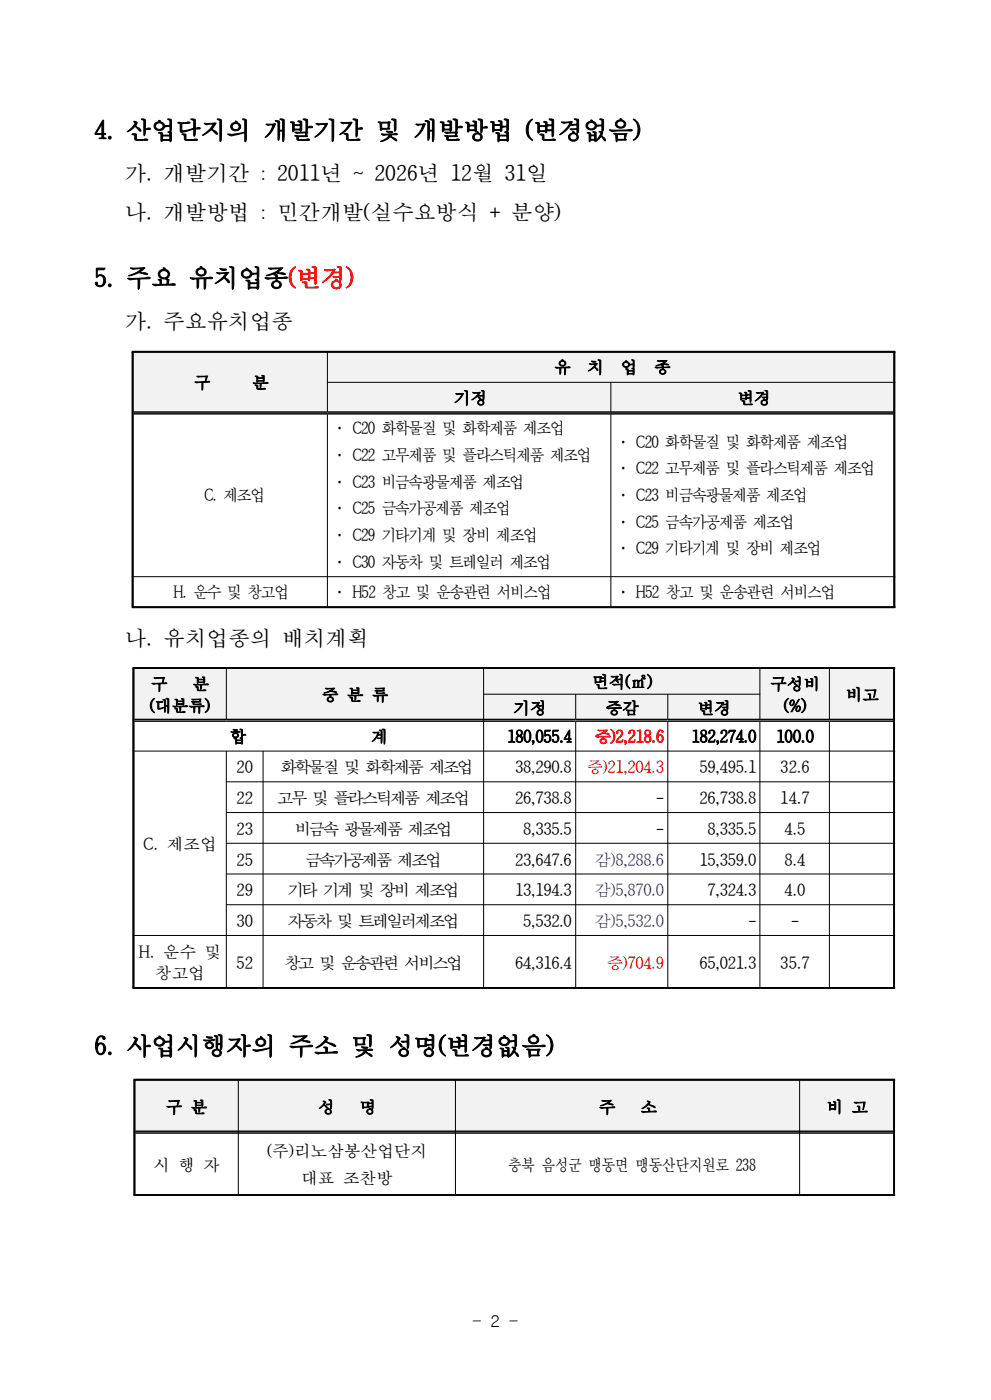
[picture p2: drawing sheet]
<svg xmlns="http://www.w3.org/2000/svg" width="210mm" height="297mm" viewBox="0 0 210 297" stroke-linecap="round" stroke-linejoin="round" font-family="sans-serif">
<defs><g id="words">
<g font-size="5.3">
<text x="20" y="29.5">4. 산업단지의 개발기간 및 개발방법 (변경없음)</text>
<text x="20" y="60.8">5. 주요 유치업종(변경)</text>
<text x="20" y="223.5">6. 사업시행자의 주소 및 성명(변경없음)</text>
</g>
<g font-size="4.6">
<text x="26.4" y="38.4">가. 개발기간 : 2011년 ~ 2026년 12월 31일</text>
<text x="26.4" y="46.6">나. 개발방법 : 민간개발(실수요방식 + 분양)</text>
<text x="26.4" y="69.7">가. 주요유치업종</text>
<text x="26.5" y="136.9">나. 유치업종의 배치계획</text>
</g>
<g font-size="3.5">
<text x="41.1" y="82.3">구</text>
<text x="53.4" y="82.3">분</text>
<text x="117.3" y="79.1">유</text>
<text x="124.4" y="79.1">치</text>
<text x="131.4" y="79.1">업</text>
<text x="138.5" y="79.1">종</text>
<text x="96.1" y="85.6">기정</text>
<text x="156.2" y="85.6">변경</text>
<text x="70.4" y="92.1">· C20 화학물질 및 화학제품 제조업</text>
<text x="130.4" y="94.9">· C20 화학물질 및 화학제품 제조업</text>
<text x="70.4" y="97.7">· C22 고무제품 및 플라스틱제품 제조업</text>
<text x="130.4" y="100.5">· C22 고무제품 및 플라스틱제품 제조업</text>
<text x="43.3" y="106.2">C. 제조업</text>
<text x="70.4" y="103.4">· C23 비금속광물제품 제조업</text>
<text x="130.4" y="106.2">· C23 비금속광물제품 제조업</text>
<text x="70.4" y="109">· C25 금속가공제품 제조업</text>
<text x="130.4" y="111.8">· C25 금속가공제품 제조업</text>
<text x="70.4" y="114.7">· C29 기타기계 및 장비 제조업</text>
<text x="130.4" y="117.5">· C29 기타기계 및 장비 제조업</text>
<text x="70.4" y="120.3">· C30 자동차 및 트레일러 제조업</text>
<text x="36.7" y="126.8">H. 운수 및 창고업</text>
<text x="70.4" y="126.8">· H52 창고 및 운송관련 서비스업</text>
<text x="130.4" y="126.8">· H52 창고 및 운송관련 서비스업</text>
<text x="32" y="146.2">구</text>
<text x="40.8" y="146.2">분</text>
<text x="68.2" y="148.5">중 분 류</text>
<text x="125.4" y="145.8">면적(㎡)</text>
<text x="163.1" y="146.2">구성비</text>
<text x="179.1" y="148.5">비고</text>
<text x="31.7" y="150.8">(대분류)</text>
<text x="108.7" y="151.3">기정</text>
<text x="128.2" y="151.3">증감</text>
<text x="147.7" y="151.3">변경</text>
<text x="166" y="150.8">(%)</text>
<text x="48.6" y="157.4">합</text>
<text x="78.6" y="157.4">계</text>
<text x="107.4" y="157.4">180,055.4</text>
<text x="146.5" y="157.4">182,274.0</text>
<text x="164.4" y="157.4">100.0</text>
<text x="50.1" y="163.9">20</text>
<text x="59.4" y="163.9">화학물질 및 화학제품 제조업</text>
<text x="109.1" y="163.9">38,290.8</text>
<text x="148.2" y="163.9">59,495.1</text>
<text x="165.3" y="163.9">32.6</text>
<text x="50.1" y="170.4">22</text>
<text x="58.6" y="170.4">고무 및 플라스틱제품 제조업</text>
<text x="109.1" y="170.4">26,738.8</text>
<text x="138.9" y="170.4">-</text>
<text x="148.2" y="170.4">26,738.8</text>
<text x="165.3" y="170.4">14.7</text>
<text x="50.1" y="176.9">23</text>
<text x="62.4" y="176.9">비금속 광물제품 제조업</text>
<text x="110.8" y="176.9">8,335.5</text>
<text x="138.9" y="176.9">-</text>
<text x="149.9" y="176.9">8,335.5</text>
<text x="166.2" y="176.9">4.5</text>
<text x="30.4" y="180.2">C. 제조업</text>
<text x="50.1" y="183.4">25</text>
<text x="64.6" y="183.4">금속가공제품 제조업</text>
<text x="109.1" y="183.4">23,647.6</text>
<text x="148.2" y="183.4">15,359.0</text>
<text x="166.2" y="183.4">8.4</text>
<text x="50.1" y="189.9">29</text>
<text x="60.9" y="189.9">기타 기계 및 장비 제조업</text>
<text x="109.1" y="189.9">13,194.3</text>
<text x="149.9" y="189.9">7,324.3</text>
<text x="166.2" y="189.9">4.0</text>
<text x="50.1" y="196.5">30</text>
<text x="60.9" y="196.5">자동차 및 트레일러제조업</text>
<text x="110.8" y="196.5">5,532.0</text>
<text x="158.5" y="196.5">-</text>
<text x="167.5" y="196.5">-</text>
<text x="29.4" y="203">H. 운수 및</text>
<text x="32.8" y="207.6">창고업</text>
<text x="50.1" y="205.3">52</text>
<text x="60.2" y="205.3">창고 및 운송관련 서비스업</text>
<text x="109.1" y="205.3">64,316.4</text>
<text x="148.2" y="205.3">65,021.3</text>
<text x="165.3" y="205.3">35.7</text>
<text x="35.1" y="235.9">구 분</text>
<text x="67.4" y="235.9">성</text>
<text x="76.2" y="235.9">명</text>
<text x="126.8" y="235.9">주</text>
<text x="135.6" y="235.9">소</text>
<text x="175" y="235.9">비 고</text>
<text x="56.6" y="245.3">(주)리노삼봉산업단지</text>
<text x="32.4" y="248.1">시 행 자</text>
<text x="63.8" y="250.9">대표 조찬방</text>
<text x="107.6" y="248.1">충북 음성군 맹동면 맹동산단지원로 238</text>
<text x="99.9" y="281.2">- 2 -</text>
</g>
<g font-size="3.5" fill="#f00">
<text x="125.9" y="157.4">증)2,218.6</text>
<text x="124.2" y="163.9">증)21,204.3</text>
<text x="128.5" y="205.3">증)704.9</text>
</g>
<g font-size="3.5" fill="#00f">
<text x="125.9" y="183.4">감)8,288.6</text>
<text x="125.9" y="189.9">감)5,870.0</text>
<text x="125.9" y="196.5">감)5,532.0</text>
</g>
</g></defs>
<path d="M28.1 74.6h41.2v12.9h-41.2z" fill-rule="evenodd" fill="#f2f2f2"/>
<path d="M28.3 87.3h41M28.3 87.7h41" fill="none" stroke="#000" stroke-width=".21"/>
<g fill="#f2f2f2">
<path d="M69.3 74.6h120.1v6.4h-120.1z" fill-rule="evenodd"/>
<path d="M69.3 81h60.1v6.5h-60.1z" fill-rule="evenodd"/>
</g>
<path d="M69.3 87.3h60.1M69.3 87.7h60.1" fill="none" stroke="#000" stroke-width=".21"/>
<path d="M129.4 81h60v6.5h-60z" fill-rule="evenodd" fill="#f2f2f2"/>
<path d="M69.3 74.6v12.7M28.3 87.3h161M28.3 87.7h161M69.3 81h120.3M69.3 87.8v40.9M129.4 81v6.3M129.4 87.8v40.9M27.9 122.2h161.7" fill="none" stroke="#000" stroke-width=".21"/>
<path d="M27.9 74.6h161.7M28.1 74.6v54.1M189.4 74.6v54.1M27.9 128.7h161.7" fill="none" stroke="#000" stroke-width=".38"/>
<path d="M28.3 141.6h19.6v11.1h-19.6z" fill-rule="evenodd" fill="#f2f2f2"/>
<path d="M28.5 152.4h19.4M28.5 152.8h19.4" fill="none" stroke="#000" stroke-width=".21"/>
<path d="M47.9 141.6h54.5v11.1h-54.5z" fill-rule="evenodd" fill="#f2f2f2"/>
<path d="M47.9 152.4h54.5M47.9 152.8h54.5" fill="none" stroke="#000" stroke-width=".21"/>
<g fill="#f2f2f2">
<path d="M102.4 141.6h58.5v5.5h-58.5z" fill-rule="evenodd"/>
<path d="M160.9 141.6h14.8v11.1h-14.8z" fill-rule="evenodd"/>
</g>
<path d="M160.9 152.4h14.8M160.9 152.8h14.8" fill="none" stroke="#000" stroke-width=".21"/>
<path d="M175.7 141.6h13.7v11.1h-13.7z" fill-rule="evenodd" fill="#f2f2f2"/>
<path d="M175.7 152.4h13.5M175.7 152.8h13.5" fill="none" stroke="#000" stroke-width=".21"/>
<path d="M102.4 147.1h19.5v5.6h-19.5z" fill-rule="evenodd" fill="#f2f2f2"/>
<path d="M102.4 152.4h19.5M102.4 152.8h19.5" fill="none" stroke="#000" stroke-width=".21"/>
<path d="M121.9 147.1h19.5v5.6h-19.5z" fill-rule="evenodd" fill="#f2f2f2"/>
<path d="M121.9 152.4h19.5M121.9 152.8h19.5" fill="none" stroke="#000" stroke-width=".21"/>
<path d="M141.4 147.1h19.5v5.6h-19.5z" fill-rule="evenodd" fill="#f2f2f2"/>
<g fill="none" stroke="#000" stroke-width=".21">
<path d="M28.1 159.2h161.5M28.5 152.4h160.7M28.5 152.8h160.7M47.9 141.6v10.8M47.9 159.2v50.2M55.7 159.2v50.2M102.4 147.1h58.6M102.4 141.6v67.8M121.9 147.1v5.3M121.9 152.9v56.5M141.4 147.1v5.3M141.4 152.9v56.5"/>
<path d="M160.9 141.6v10.8M160.9 152.9v56.5M175.7 141.6v10.8M175.7 152.9v56.5M47.9 165.7h141.7M47.9 172.2h141.7M47.9 178.7h141.7M28.1 198.2h161.5M47.9 185.2h141.7M47.9 191.7h141.7"/>
</g>
<path d="M28.1 141.6h161.5M28.3 141.6v67.8M189.4 141.6v67.8M28.1 209.4h161.5" fill="none" stroke="#000" stroke-width=".38"/>
<path d="M28.5 228.8h22v11.1h-22z" fill-rule="evenodd" fill="#f2f2f2"/>
<path d="M28.7 239.7h21.8M28.7 240.1h21.8" fill="none" stroke="#000" stroke-width=".21"/>
<path d="M50.5 228.8h46v11.1h-46z" fill-rule="evenodd" fill="#f2f2f2"/>
<path d="M50.5 239.7h46M50.5 240.1h46" fill="none" stroke="#000" stroke-width=".21"/>
<path d="M96.5 228.8h72.9v11.1h-72.9z" fill-rule="evenodd" fill="#f2f2f2"/>
<path d="M96.5 239.7h72.9M96.5 240.1h72.9" fill="none" stroke="#000" stroke-width=".21"/>
<path d="M169.4 228.8h20v11.1h-20z" fill-rule="evenodd" fill="#f2f2f2"/>
<path d="M28.7 239.7h160.5M50.5 228.8v24.5M96.5 228.8v24.5M169.4 228.8v24.5M28.7 240.1h160.5" fill="none" stroke="#000" stroke-width=".21"/>
<path d="M28.3 228.8h161.3M28.5 228.8v24.5M189.4 228.8v24.5M28.3 253.3h161.3" fill="none" stroke="#000" stroke-width=".38"/>
<use href="#words"/>
</svg>
